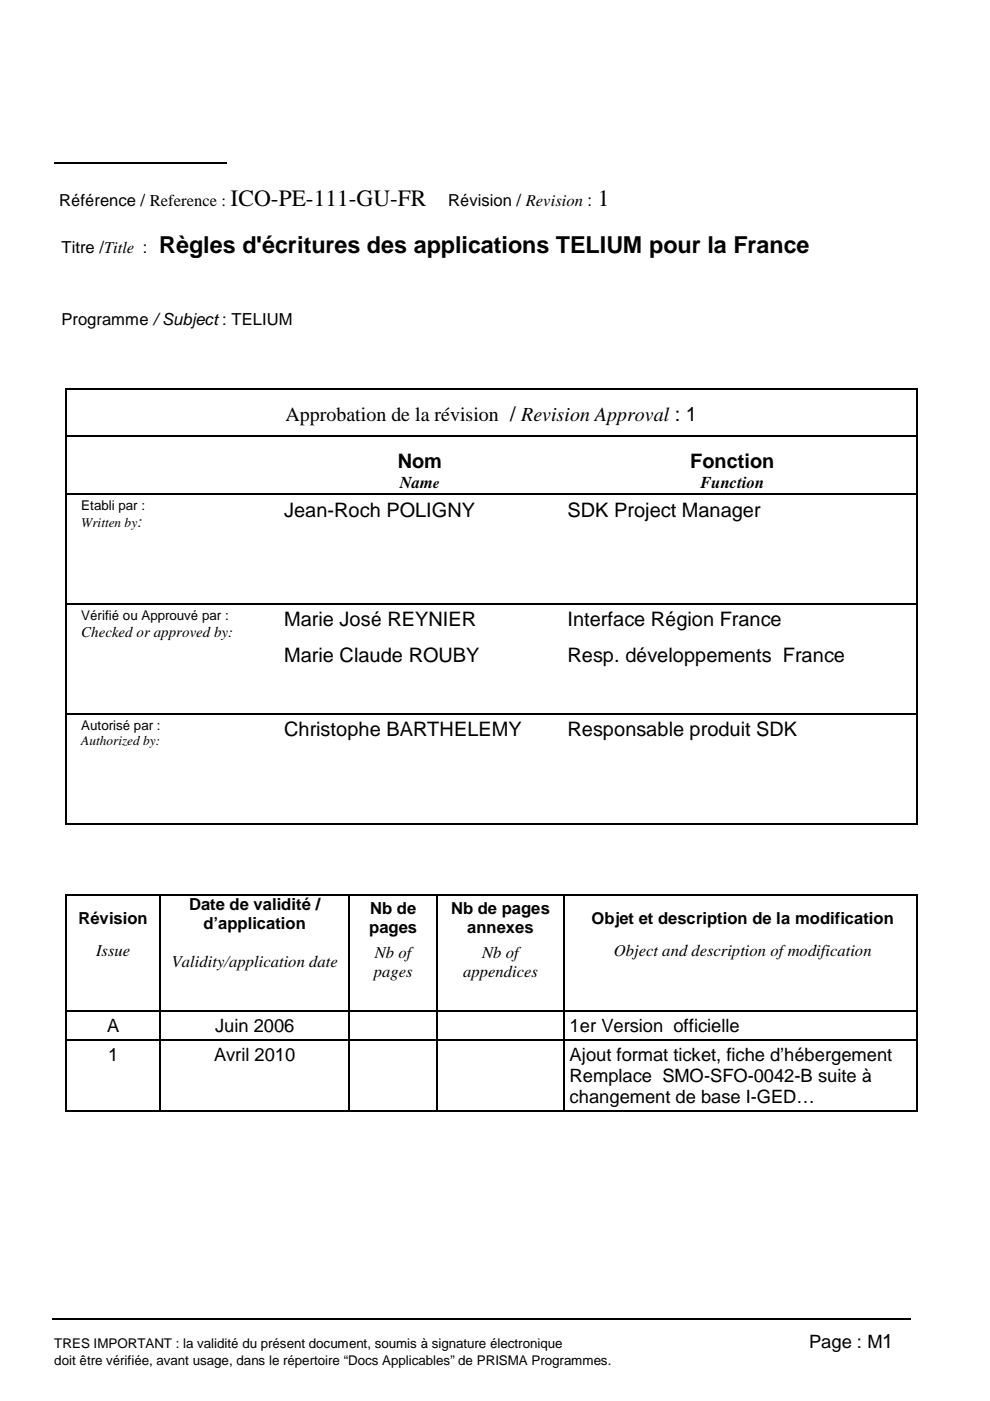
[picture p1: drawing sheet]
<svg xmlns="http://www.w3.org/2000/svg" width="210mm" height="297mm" viewBox="0 0 210 297" stroke-linecap="round" stroke-linejoin="round" font-family="sans-serif">
<defs><g id="words">
<g font-size="5">
<text x="48.9" y="43.7">ICO-PE-111-GU-FR</text>
<text x="126.7" y="43.7">1</text>
<text x="33.8" y="53.7">Règles d'écritures des applications TELIUM pour la France</text>
</g>
<g font-size="4.2">
<text x="60.5" y="89.2">Approbation de la révision / Revision Approval : 1</text>
<text x="84.3" y="99.3">Nom</text>
<text x="146.3" y="99.3">Fonction</text>
<text x="60.2" y="109.5">Jean-Roch POLIGNY</text>
<text x="120.3" y="109.5">SDK Project Manager</text>
<text x="60.2" y="132.8">Marie José REYNIER</text>
<text x="120.3" y="132.8">Interface Région France</text>
<text x="60.2" y="140.3">Marie Claude ROUBY</text>
<text x="120.3" y="140.3">Resp. développements France</text>
<text x="60.2" y="156.1">Christophe BARTHELEMY</text>
<text x="120.3" y="156.1">Responsable produit SDK</text>
</g>
<g font-size="3.9">
<text x="22.7" y="218.8">A</text>
<text x="45.6" y="218.8">Juin 2006</text>
<text x="120.8" y="218.8">1er Version officielle</text>
<text x="22.9" y="225">1</text>
<text x="45.4" y="225">Avril 2010</text>
<text x="120.8" y="225">Ajout format ticket, fiche d’hébergement</text>
<text x="120.8" y="229.4">Remplace SMO-SFO-0042-B suite à</text>
<text x="120.8" y="233.9">changement de base I-GED…</text>
<text x="171.5" y="285.8">Page : M1</text>
</g>
<g font-size="3.5">
<text x="12.6" y="43.7">Référence / Reference :</text>
<text x="95" y="43.7">Révision / Revision :</text>
<text x="13" y="53.7">Titre /Title :</text>
<text x="13" y="69">Programme / Subject : TELIUM</text>
<text x="84.8" y="103.5">Name</text>
<text x="148.5" y="103.5">Function</text>
<text x="16.6" y="195.8">Révision</text>
<text x="40.1" y="193">Date de validité /</text>
<text x="43.1" y="197.1">d’application</text>
<text x="78.3" y="197.7">pages</text>
<text x="78.5" y="193.7">Nb de</text>
<text x="95.6" y="193.7">Nb de pages</text>
<text x="99.1" y="197.7">annexes</text>
<text x="125.4" y="195.8">Objet et description de la modification</text>
<text x="20.4" y="202.6">Issue</text>
<text x="79.5" y="203.2">Nb of</text>
<text x="102.2" y="203.2">Nb of</text>
<text x="130.1" y="202.6">Object and description of modification</text>
<text x="36.4" y="205.1">Validity/application date</text>
<text x="79.2" y="207.2">pages</text>
<text x="98.2" y="207.2">appendices</text>
</g>
<text font-size="3.2" x="17.2" y="135">Checked or approved by:</text>
<g font-size="2.8">
<text x="17.2" y="108.2">Etabli par :</text>
<text x="17.2" y="111.7">Written by:</text>
<text x="17.2" y="131.5">Vérifié ou Approuvé par :</text>
<text x="17.2" y="154.8">Autorisé par :</text>
<text x="17.2" y="157.9">Authorized by:</text>
<text x="11.5" y="285.8">TRES IMPORTANT : la validité du présent document, soumis à signature électronique</text>
<text x="11.5" y="289.4">doit être vérifiée, avant usage, dans le répertoire “Docs Applicables” de PRISMA Programmes.</text>
</g>
</g></defs>
<path d="M11.5 34.6h36.6" fill="none" stroke="#000" stroke-width=".3"/>
<g fill="none" stroke="#000" stroke-width=".25">
<path d="M14 82.5v9.8M14 92.6v12M14.1 82.4h178.1M14.1 92.5h44.7M59.1 92.5h59.8M119.2 92.5h72.2M191.7 92.5h2.6M194.4 82.5v9.8M194.4 92.6v12M14 104.9v23M14.1 104.8h44.7M59.1 104.8h59.8"/>
<path d="M119.2 104.8h72.2M191.7 104.8h2.6M194.4 104.9v23M14 128.2v23M14.1 128.1h44.7M59.1 128.1h59.8M119.2 128.1h72.2M191.7 128.1h2.6M194.4 128.2v23M14 151.5v23M14.1 151.3h44.7M59.1 151.3h59.8"/>
<path d="M119.2 151.3h72.2M191.7 151.3h2.6M194.4 151.5v23M14.4 174.6h19.5M34.1 174.6h24.7M59.1 174.6h9.4M68.7 174.6h23.9M92.9 174.6h26M119.6 174.6h71.8M191.7 174.6h2.6M14 189.8v24.5M14.4 189.7h19.5"/>
<path d="M34 189.8v24.5M34.1 189.7h34.4M68.7 189.7h5.2M74 189.8v24.5M74.1 189.7h18.5M92.8 189.8v24.5M92.9 189.7h26.5M119.5 189.8v24.5M119.6 189.7h74.7M194.4 189.8v24.5M14 214.5v5.9M14.1 214.4h19.8"/>
<path d="M34 214.5v5.9M34.1 214.4h39.8M74 214.5v5.9M74.1 214.4h18.5M92.8 214.5v5.9M92.9 214.4h26.5M119.5 214.5v5.9M119.6 214.4h74.7M194.4 214.5v5.9M14 220.7v14.8M14.1 220.6h19.8M14.1 235.6h19.8"/>
<path d="M34 220.7v14.8M34.1 220.6h39.8M34.1 235.6h39.8M74 220.7v14.8M74.1 220.6h18.5M74.1 235.6h18.5M92.8 220.7v14.8M92.9 220.6h26.5M92.9 235.6h26.5M119.5 220.7v14.8M119.6 220.6h74.7M119.6 235.6h74.7"/>
<path d="M194.4 220.7v14.8M11 279.7h182"/>
</g>
<g fill="#000">
<path d="M13.9 82.3h.2v.2h-.2zM13.9 92.3h.2v.3h-.2zM58.8 92.3h.3v.3h-.3zM118.9 92.3h.3v.3h-.3zM191.4 92.3h.3v.3h-.3zM192.2 82.3h.2v.2h-.2zM192.4 82.3h.3v.2h-.3zM192.7 82.3h1.6v.2h-1.6zM194.3 82.3h.2v.2h-.2zM194.3 92.3h.2v.3h-.2zM13.9 104.6h.2v.3h-.2zM58.8 104.6h.3v.3h-.3z"/>
<path d="M118.9 104.6h.3v.3h-.3zM191.4 104.6h.3v.3h-.3zM194.3 104.6h.2v.3h-.2zM13.9 127.9h.2v.3h-.2zM58.8 127.9h.3v.3h-.3zM118.9 127.9h.3v.3h-.3zM191.4 127.9h.3v.3h-.3zM194.3 127.9h.2v.3h-.2zM13.9 151.2h.2v.3h-.2zM58.8 151.2h.3v.3h-.3zM118.9 151.2h.3v.3h-.3zM191.4 151.2h.3v.3h-.3z"/>
<path d="M194.3 151.2h.2v.3h-.2zM13.9 174.5h.2v.3h-.2zM14.1 174.5h.3v.3h-.3zM33.9 174.5h.2v.3h-.2zM58.8 174.5h.3v.3h-.3zM68.5 174.5h.2v.3h-.2zM92.6 174.5h.3v.3h-.3zM118.9 174.5h.3v.3h-.3zM119.2 174.5h.2v.3h-.2zM119.4 174.5h.2v.3h-.2zM191.4 174.5h.3v.3h-.3zM194.3 174.5h.2v.3h-.2z"/>
<path d="M13.9 189.5h.2v.3h-.2zM14.1 189.5h.3v.3h-.3zM33.9 189.5h.2v.3h-.2zM68.5 189.5h.2v.3h-.2zM73.9 189.5h.2v.3h-.2zM92.6 189.5h.3v.3h-.3zM119.4 189.5h.2v.3h-.2zM194.3 189.5h.2v.3h-.2zM13.9 214.3h.2v.2h-.2zM33.9 214.3h.2v.2h-.2zM73.9 214.3h.2v.2h-.2zM92.6 214.3h.3v.2h-.3z"/>
<path d="M119.4 214.3h.2v.2h-.2zM194.3 214.3h.2v.2h-.2zM13.9 220.4h.2v.3h-.2zM13.9 235.5h.2v.3h-.2zM33.9 220.4h.2v.3h-.2zM33.9 235.5h.2v.3h-.2zM73.9 220.4h.2v.3h-.2zM73.9 235.5h.2v.3h-.2zM92.6 220.4h.3v.3h-.3zM92.6 235.5h.3v.3h-.3zM119.4 220.4h.2v.3h-.2zM119.4 235.5h.2v.3h-.2z"/>
<path d="M194.3 220.4h.2v.3h-.2zM194.3 235.5h.2v.3h-.2z"/>
</g>
<use href="#words"/>
</svg>
